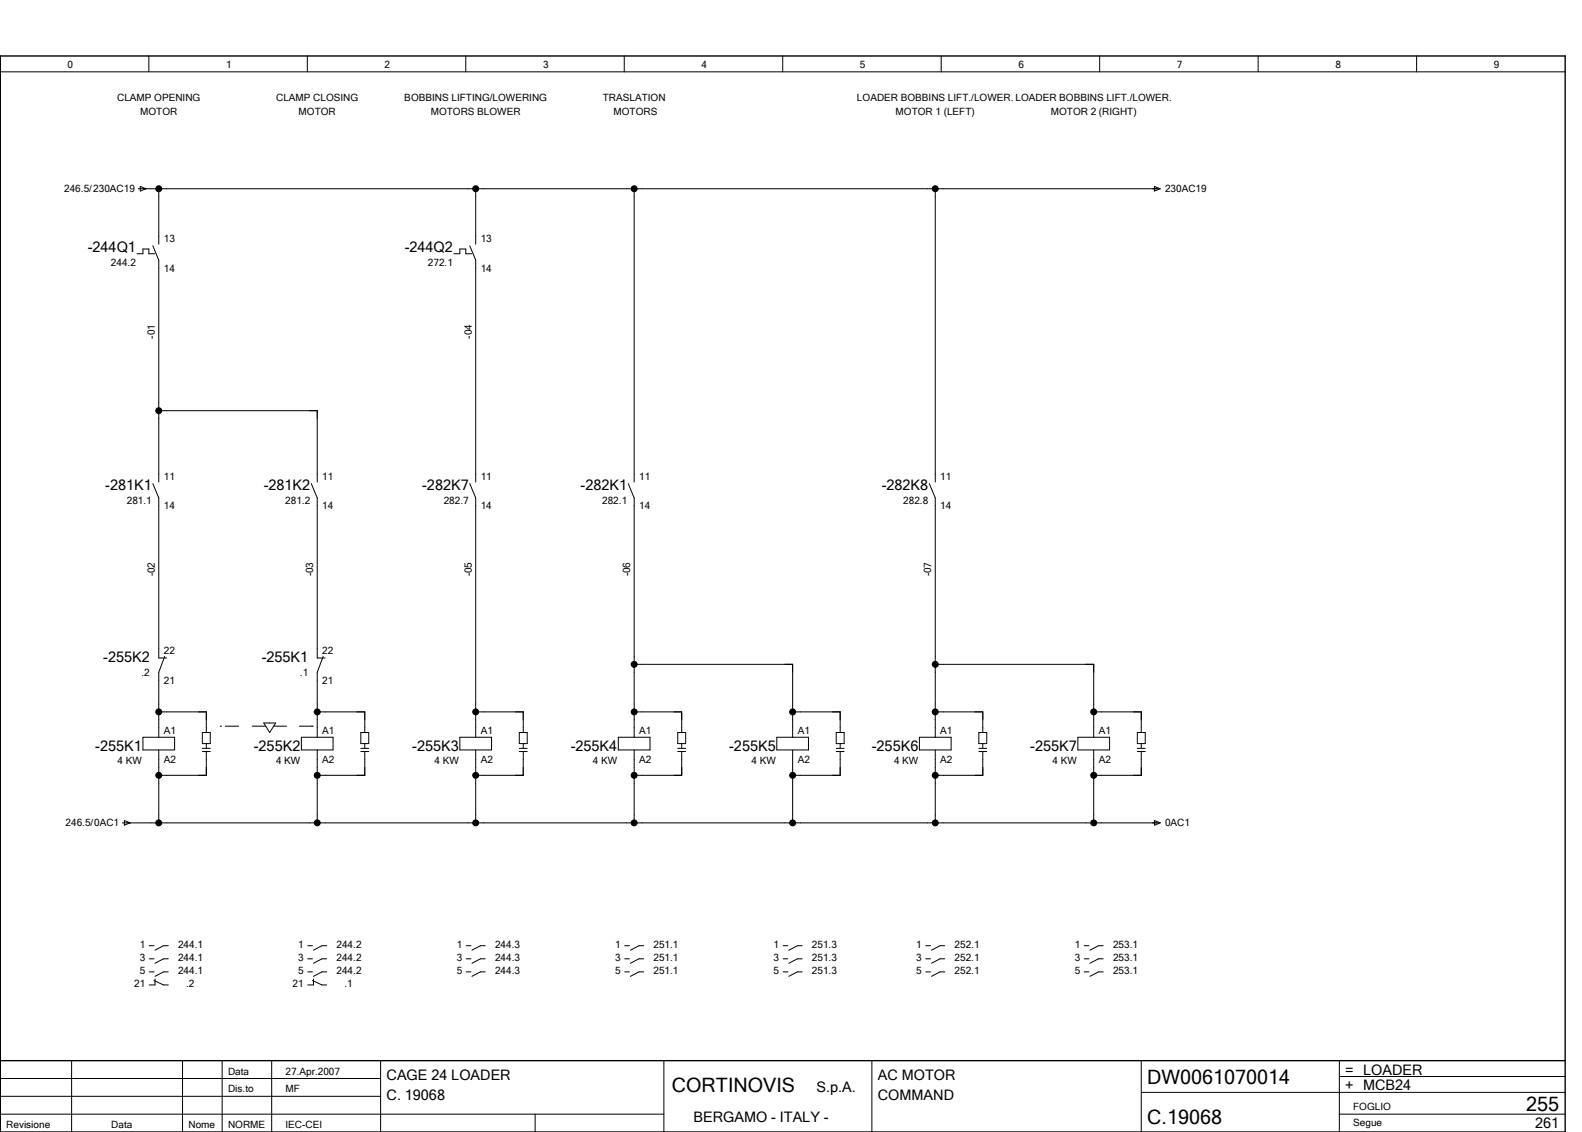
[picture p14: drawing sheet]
<svg xmlns="http://www.w3.org/2000/svg" width="399mm" height="286mm" viewBox="0 0 399 286" stroke-linecap="round" stroke-linejoin="round" font-family="sans-serif">
<defs><g id="words">
<g font-size="5">
<text x="169.6" y="275.6">CORTINOVIS</text>
<text x="289.6" y="273.6">DW0061070014</text>
<text x="385.2" y="280.4">255</text>
<text x="289.6" y="283.6">C.19068</text>
</g>
<g font-size="3.6">
<text x="22.2" y="63.6">­244Q1</text>
<text x="102.2" y="63.6">­244Q2</text>
<text x="26.6" y="123.6">­281K1</text>
<text x="66.6" y="123.6">­281K2</text>
<text x="106.6" y="123.6">­282K7</text>
<text x="146.6" y="123.6">­282K1</text>
<text x="222.6" y="123.6">­282K8</text>
<text x="26.1" y="167.1">­255K2</text>
<text x="66.1" y="167.1">­255K1</text>
<text x="24.1" y="189.4">­255K1</text>
<text x="64.1" y="189.4">­255K2</text>
<text x="104.1" y="189.4">­255K3</text>
<text x="144.1" y="189.4">­255K4</text>
<text x="184.1" y="189.4">­255K5</text>
<text x="220.1" y="189.4">­255K6</text>
<text x="260.1" y="189.4">­255K7</text>
<text x="97.6" y="272.6">CAGE 24 LOADER</text>
<text x="206.1" y="275.6">S.p.A.</text>
<text x="221.6" y="272.6">AC MOTOR</text>
<text x="339.6" y="271.1">= LOADER</text>
<text x="339.6" y="275.1">+ MCB24</text>
<text x="97.6" y="277.6">C. 19068</text>
<text x="221.6" y="277.6">COMMAND</text>
<text x="175" y="283.1">BERGAMO ­ ITALY ­</text>
<text x="387.5" y="284.6">261</text>
</g>
<g font-size="2.5">
<text x="17.1" y="17.1">0</text>
<text x="57.1" y="17.1">1</text>
<text x="97.1" y="17.1">2</text>
<text x="137.1" y="17.1">3</text>
<text x="177.1" y="17.1">4</text>
<text x="217.1" y="17.1">5</text>
<text x="257.1" y="17.1">6</text>
<text x="297.1" y="17.1">7</text>
<text x="337.1" y="17.1">8</text>
<text x="377.1" y="17.1">9</text>
<text x="29.6" y="25.4">CLAMP OPENING</text>
<text x="35.4" y="29">MOTOR</text>
<text x="69.7" y="25.4">CLAMP CLOSING</text>
<text x="75.4" y="29">MOTOR</text>
<text x="102.1" y="25.4">BOBBINS LIFTING/LOWERING</text>
<text x="108.7" y="29">MOTORS BLOWER</text>
<text x="152.1" y="25.4">TRASLATION</text>
<text x="154.9" y="29">MOTORS</text>
<text x="216.3" y="25.4">LOADER BOBBINS LIFT./LOWER. LOADER BOBBINS LIFT./LOWER.</text>
<text x="226.1" y="29">MOTOR 1 ﴾LEFT﴿</text>
<text x="265.2" y="29">MOTOR 2 ﴾RIGHT﴿</text>
<text x="16.2" y="48.5">246.5/230AC19</text>
<text x="294.1" y="48.5">230AC19</text>
<text x="41.4" y="61.1">13</text>
<text x="121.4" y="61.1">13</text>
<text x="28" y="67.1">244.2</text>
<text x="41.4" y="68.5">14</text>
<text x="108" y="67.1">272.1</text>
<text x="121.4" y="68.5">14</text>
<text x="39.1" y="85.4" transform="rotate(-90 39.1 85.4)">­01</text>
<text x="119.1" y="85.4" transform="rotate(-90 119.1 85.4)">­04</text>
<text x="41.4" y="121.1">11</text>
<text x="81.3" y="121.1">11</text>
<text x="121.4" y="121.1">11</text>
<text x="161.4" y="121.1">11</text>
<text x="237.4" y="121.1">11</text>
<text x="32" y="127.1">281.1</text>
<text x="41.4" y="128.5">14</text>
<text x="72" y="127.1">281.2</text>
<text x="81.3" y="128.5">14</text>
<text x="112" y="127.1">282.7</text>
<text x="121.4" y="128.5">14</text>
<text x="152" y="127.1">282.1</text>
<text x="161.4" y="128.5">14</text>
<text x="228" y="127.1">282.8</text>
<text x="237.4" y="128.5">14</text>
<text x="39.1" y="145.4" transform="rotate(-90 39.1 145.4)">­02</text>
<text x="79.1" y="145.4" transform="rotate(-90 79.1 145.4)">­03</text>
<text x="119.1" y="145.4" transform="rotate(-90 119.1 145.4)">­05</text>
<text x="159.1" y="145.4" transform="rotate(-90 159.1 145.4)">­06</text>
<text x="235.1" y="145.4" transform="rotate(-90 235.1 145.4)">­07</text>
<text x="41.4" y="165.1">22</text>
<text x="81.3" y="165.1">22</text>
<text x="35.7" y="170.6">.2</text>
<text x="41.4" y="172.5">21</text>
<text x="75.7" y="170.6">.1</text>
<text x="81.3" y="172.5">21</text>
<text x="41.4" y="185.1">A1</text>
<text x="81.3" y="185.1">A1</text>
<text x="121.4" y="185.1">A1</text>
<text x="161.4" y="185.1">A1</text>
<text x="201.4" y="185.1">A1</text>
<text x="237.4" y="185.1">A1</text>
<text x="277.4" y="185.1">A1</text>
<text x="29.7" y="192.9">4 KW</text>
<text x="41.4" y="192.5">A2</text>
<text x="69.7" y="192.9">4 KW</text>
<text x="81.3" y="192.5">A2</text>
<text x="109.7" y="192.9">4 KW</text>
<text x="121.4" y="192.5">A2</text>
<text x="149.7" y="192.9">4 KW</text>
<text x="161.4" y="192.5">A2</text>
<text x="189.7" y="192.9">4 KW</text>
<text x="201.4" y="192.5">A2</text>
<text x="225.7" y="192.9">4 KW</text>
<text x="237.4" y="192.5">A2</text>
<text x="265.7" y="192.9">4 KW</text>
<text x="277.4" y="192.5">A2</text>
<text x="16.6" y="208.5">246.5/0AC1</text>
<text x="294.1" y="208.5">0AC1</text>
<text x="35.3" y="239.1">1</text>
<text x="44.9" y="239.1">244.1</text>
<text x="75.3" y="239.1">1</text>
<text x="84.9" y="239.1">244.2</text>
<text x="115.3" y="239.1">1</text>
<text x="124.9" y="239.1">244.3</text>
<text x="155.3" y="239.1">1</text>
<text x="164.9" y="239.1">251.1</text>
<text x="195.3" y="239.1">1</text>
<text x="204.9" y="239.1">251.3</text>
<text x="231.3" y="239.1">1</text>
<text x="240.9" y="239.1">252.1</text>
<text x="271.3" y="239.1">1</text>
<text x="280.9" y="239.1">253.1</text>
<text x="35.3" y="242.4">3</text>
<text x="35.3" y="245.7">5</text>
<text x="44.9" y="242.4">244.1</text>
<text x="44.9" y="245.7">244.1</text>
<text x="75.3" y="242.4">3</text>
<text x="75.3" y="245.7">5</text>
<text x="84.9" y="242.4">244.2</text>
<text x="84.9" y="245.7">244.2</text>
<text x="115.3" y="242.4">3</text>
<text x="115.3" y="245.7">5</text>
<text x="124.9" y="242.4">244.3</text>
<text x="124.9" y="245.7">244.3</text>
<text x="155.3" y="242.4">3</text>
<text x="155.3" y="245.7">5</text>
<text x="164.9" y="242.4">251.1</text>
<text x="164.9" y="245.7">251.1</text>
<text x="195.3" y="242.4">3</text>
<text x="195.3" y="245.7">5</text>
<text x="204.9" y="242.4">251.3</text>
<text x="204.9" y="245.7">251.3</text>
<text x="231.3" y="242.4">3</text>
<text x="231.3" y="245.7">5</text>
<text x="240.9" y="242.4">252.1</text>
<text x="240.9" y="245.7">252.1</text>
<text x="271.3" y="242.4">3</text>
<text x="271.3" y="245.7">5</text>
<text x="280.9" y="242.4">253.1</text>
<text x="280.9" y="245.7">253.1</text>
<text x="33.9" y="249">21</text>
<text x="47" y="249">.2</text>
<text x="73.9" y="249">21</text>
<text x="87" y="249">.1</text>
<text x="57.6" y="271.1">Data</text>
<text x="57.6" y="275.6">Dis.to</text>
<text x="72.1" y="271.1">27.Apr.2007</text>
<text x="72.1" y="275.6">MF</text>
<text x="341.6" y="280.1">FOGLIO</text>
<text x="1.6" y="284.6">Revisione</text>
<text x="28.1" y="284.6">Data</text>
<text x="47.6" y="284.6">Nome</text>
<text x="57.6" y="284.6">NORME</text>
<text x="72.1" y="284.6">IEC­CEI</text>
<text x="341.6" y="284.1">Segue</text>
</g>
</g></defs>
<g fill="none" stroke="#000" stroke-width=".25">
<path d="M.1 18.1h395M37.6 14.1v4M77.6 14.1v4M117.6 14.1v4M157.6 14.1v4M197.6 14.1v4M237.6 14.1v4M277.6 14.1v4M317.6 14.1v4M357.6 14.1v4M34.9 47.6h257.9M35.4 47l1.5 .6-1.5 .6z"/>
<path d="M40.1 47.6v14M120.1 47.6v14M160.1 47.6v74M236.1 47.6v74M291.4 47l1.5 .6-1.5 .6zM34.6 64h1.5v-1.2h1.5v1.2h1.5M38.6 62l1.5 3.6v56M114.6 64h1.5v-1.2h1.5v1.2h1.5M118.6 62l1.5 3.6v56M40.1 103.6h40v18M38.6 122l1.5 3.6v40.4h2M78.6 122l1.5 3.6v40.4h2"/>
<path d="M118.6 122l1.5 3.6v60.4M158.6 122l1.5 3.6v60.4M234.6 122l1.5 3.6v60.4M40.1 179.6h12v5.2M41.6 165.6l-1.5 4v16.4M80.1 179.6h12v5.2M81.6 165.6l-1.5 4v16.4M120.1 179.6h12v5.2M160.1 179.6h12v5.2M160.1 167.6h40v18.4M200.1 179.6h12v5.2M236.1 179.6h12v5.2"/>
<path d="M236.1 167.6h40v18.4M276.1 179.6h12v5.2M36.1 186h8v3.2h-8zM40.1 189.2v18.4M51.1 184.8h2v2.8h-2zM51.1 188.8h2M51.1 189.6h2M52.1 187.6v1.2M52.1 189.6v6h-12M55.6 183.2h.3M56.9 183.2h3.3M63.6 183.2h3.5"/>
<path d="M66.6 182.4h3l-1.5 2.4zM69.1 183.2h3.2M75.6 183.2h3.5M76.1 186h8v3.2h-8zM80.1 189.2v18.4M91.1 184.8h2v2.8h-2zM91.1 188.8h2M91.1 189.6h2M92.1 189.6v6h-12M92.1 187.6v1.2M116.1 186h8v3.2h-8zM120.1 189.2v18.4"/>
<path d="M131.1 184.8h2v2.8h-2zM131.1 188.8h2M131.1 189.6h2M132.1 189.6v6h-12M132.1 187.6v1.2M156.1 186h8v3.2h-8zM160.1 189.2v18.4M171.1 184.8h2v2.8h-2zM171.1 188.8h2M171.1 189.6h2M172.1 189.6v6h-12M172.1 187.6v1.2"/>
<path d="M196.1 186h8v3.2h-8zM200.1 189.2v18.4M211.1 184.8h2v2.8h-2zM211.1 188.8h2M211.1 189.6h2M212.1 189.6v6h-12M212.1 187.6v1.2M232.1 186h8v3.2h-8zM236.1 189.2v18.4M247.1 184.8h2v2.8h-2zM247.1 188.8h2M247.1 189.6h2"/>
<path d="M248.1 189.6v6h-12M248.1 187.6v1.2M272.1 186h8v3.2h-8zM276.1 189.2v18.4M287.1 184.8h2v2.8h-2zM287.1 188.8h2M287.1 189.6h2M288.1 187.6v1.2M288.1 189.6v6h-12M30.9 207.6h261.9M31.4 207.1l1.5 .5-1.5 .6zM291.4 207.1l1.5 .5-1.5 .6z"/>
<path d="M37.7 238.6h1.2M42.5 238.6h-1.2l-2.2 1.2M77.7 238.6h1.2M82.5 238.6h-1.2l-2.2 1.2M117.7 238.6h1.2M122.5 238.6h-1.2l-2.2 1.2M157.7 238.6h1.2M162.5 238.6h-1.2l-2.2 1.2M197.7 238.6h1.2M202.5 238.6h-1.2l-2.2 1.2M233.7 238.6h1.2M238.5 238.6h-1.2l-2.2 1.2"/>
<path d="M273.7 238.6h1.2M278.5 238.6h-1.2l-2.2 1.2M.1 255.6v30M37.7 241.9h1.2M37.7 245.2h1.2M38.9 247.4l2.4 1.1h1.2M39.1 247v1.5h-1.4M42.5 241.9h-1.2l-2.2 1.2M42.5 245.2h-1.2l-2.2 1.2M77.7 241.9h1.2M77.7 245.2h1.2M78.9 247.4l2.4 1.1h1.2"/>
<path d="M79.1 247v1.5h-1.4M82.5 241.9h-1.2l-2.2 1.2M82.5 245.2h-1.2l-2.2 1.2M117.7 241.9h1.2M117.7 245.2h1.2M122.5 241.9h-1.2l-2.2 1.2M122.5 245.2h-1.2l-2.2 1.2M157.7 241.9h1.2M157.7 245.2h1.2M162.5 241.9h-1.2l-2.2 1.2M162.5 245.2h-1.2l-2.2 1.2M197.7 241.9h1.2"/>
<path d="M197.7 245.2h1.2M202.5 241.9h-1.2l-2.2 1.2M202.5 245.2h-1.2l-2.2 1.2M233.7 241.9h1.2M233.7 245.2h1.2M238.5 241.9h-1.2l-2.2 1.2M238.5 245.2h-1.2l-2.2 1.2M273.7 241.9h1.2M273.7 245.2h1.2M278.5 241.9h-1.2l-2.2 1.2M278.5 245.2h-1.2l-2.2 1.2M.1 276.6h96"/>
<path d="M.1 272.1h96M18.1 267.6v18M46.1 267.6v18M56.1 267.6v18M68.6 267.6v18M96.1 267.6v18M167.6 267.6v18M220.1 267.6v18M288.1 267.6v18M288.1 275.6h107M338.1 271.6h57M338.1 267.6v18"/>
<path d="M.1 281.1h167.5M135.1 281.1v4.5M338.1 281.1h57"/>
</g>
<path d="M.1 14.1h395v271.5h-395zM.1 267.6h395" fill="none" stroke="#000" stroke-width=".35"/>
<g fill="#000" stroke="#000" stroke-width=".25">
<circle cx="40.1" cy="47.6" r=".75"/>
<circle cx="120.1" cy="47.6" r=".75"/>
<circle cx="160.1" cy="47.6" r=".75"/>
<circle cx="236.1" cy="47.6" r=".75"/>
<circle cx="40.1" cy="103.6" r=".75"/>
<circle cx="40.1" cy="179.6" r=".75"/>
<circle cx="80.1" cy="179.6" r=".75"/>
<circle cx="120.1" cy="179.6" r=".75"/>
<circle cx="160.1" cy="179.6" r=".75"/>
<circle cx="160.1" cy="167.6" r=".75"/>
<circle cx="200.1" cy="179.6" r=".75"/>
<circle cx="236.1" cy="179.6" r=".75"/>
<circle cx="236.1" cy="167.6" r=".75"/>
<circle cx="276.1" cy="179.6" r=".75"/>
<circle cx="40.1" cy="195.6" r=".75"/>
<circle cx="80.1" cy="195.6" r=".75"/>
<circle cx="120.1" cy="195.6" r=".75"/>
<circle cx="160.1" cy="195.6" r=".75"/>
<circle cx="200.1" cy="195.6" r=".75"/>
<circle cx="236.1" cy="195.6" r=".75"/>
<circle cx="276.1" cy="195.6" r=".75"/>
<circle cx="40.1" cy="207.6" r=".75"/>
<circle cx="80.1" cy="207.6" r=".75"/>
<circle cx="120.1" cy="207.6" r=".75"/>
<circle cx="160.1" cy="207.6" r=".75"/>
<circle cx="200.1" cy="207.6" r=".75"/>
<circle cx="236.1" cy="207.6" r=".75"/>
<circle cx="276.1" cy="207.6" r=".75"/>
</g>
<use href="#words"/>
</svg>
